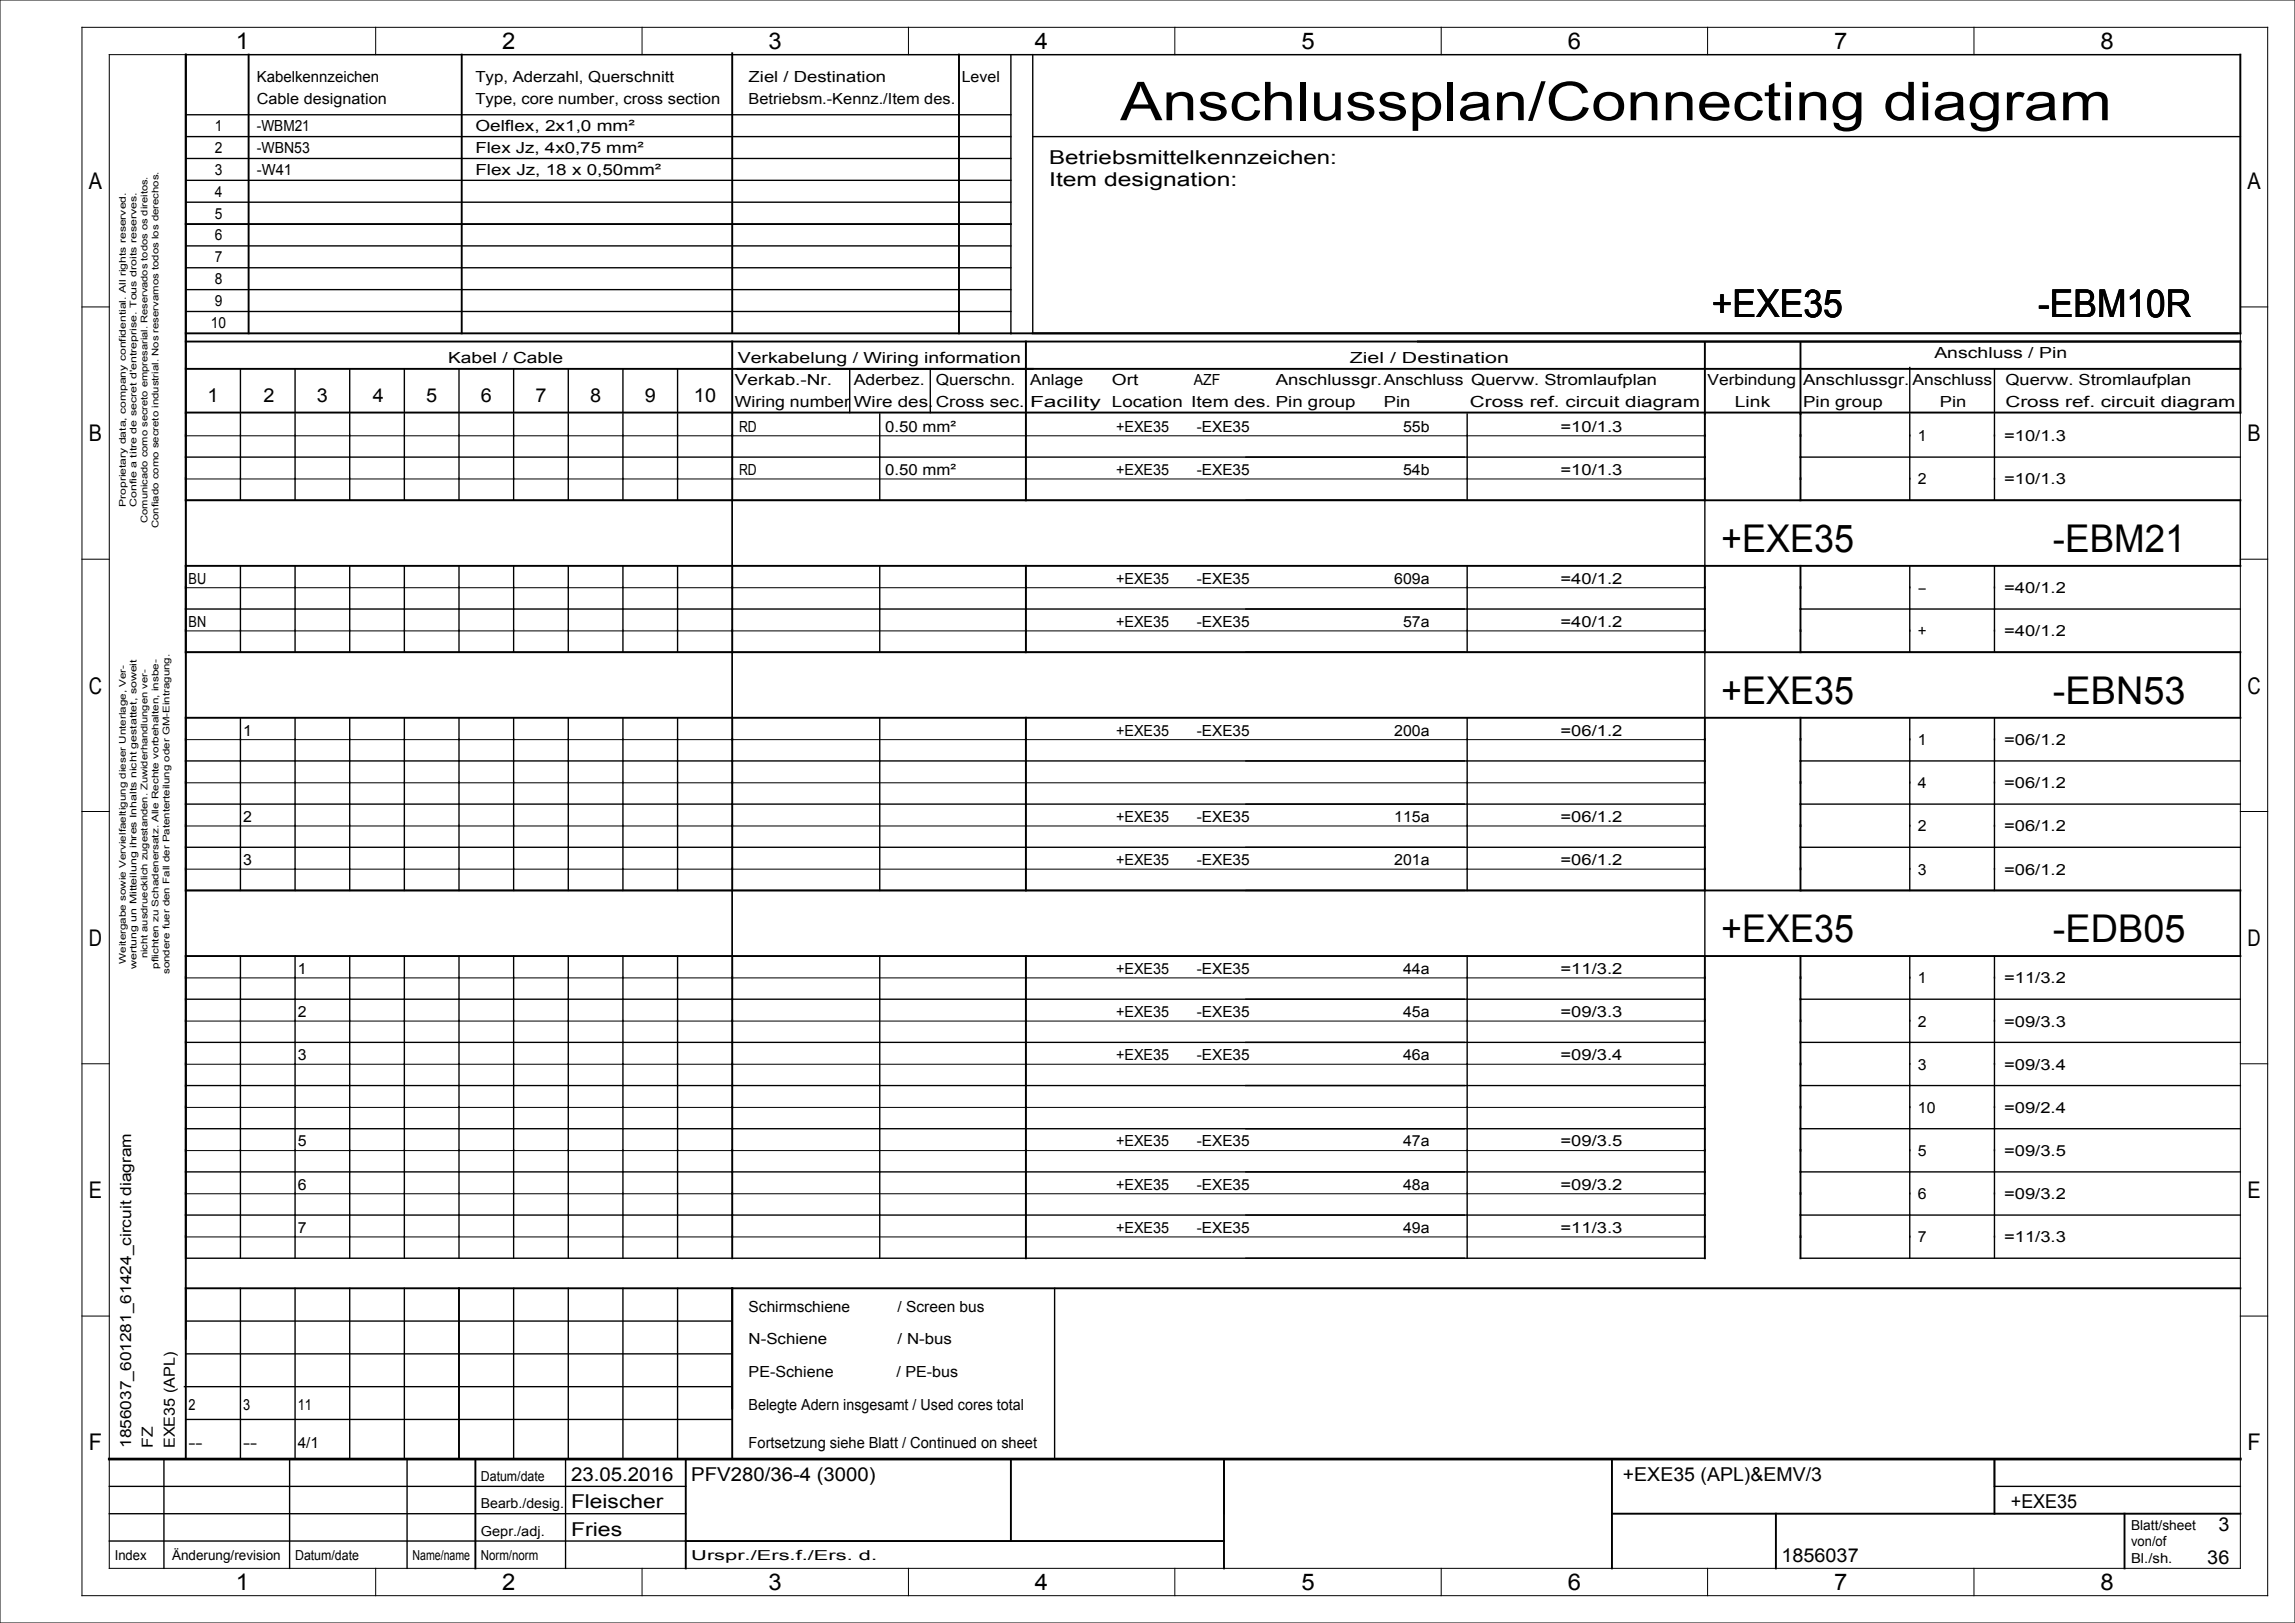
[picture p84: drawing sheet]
<svg xmlns="http://www.w3.org/2000/svg" width="420mm" height="297mm" viewBox="0 0 420 297" stroke-linecap="round" stroke-linejoin="round" font-family="sans-serif">
<defs><g id="words">
<text font-size="9.8" x="205" y="22">Anschlussplan/Connecting diagram</text>
<g font-size="7">
<text x="313.3" y="58">+EXE35</text>
<text x="373" y="58">-EBM10R</text>
<text x="315" y="101">+EXE35</text>
<text x="375.7" y="101">-EBM21</text>
<text x="315" y="128.8">+EXE35</text>
<text x="375.7" y="128.8">-EBN53</text>
<text x="315" y="172.5">+EXE35</text>
<text x="375.7" y="172.5">-EDB05</text>
</g>
<g font-size="4.2">
<text x="43.2" y="9">1</text>
<text x="91.9" y="9">2</text>
<text x="140.7" y="9">3</text>
<text x="189.4" y="9">4</text>
<text x="238.2" y="9">5</text>
<text x="286.9" y="9">6</text>
<text x="335.7" y="9">7</text>
<text x="384.4" y="9">8</text>
<text x="16.3" y="34.6">A</text>
<text x="411.3" y="34.6">A</text>
<text x="16.3" y="80.8">B</text>
<text x="411.3" y="80.8">B</text>
<text x="16.3" y="126.9">C</text>
<text x="411.3" y="126.9">C</text>
<text x="16.3" y="173.1">D</text>
<text x="411.3" y="173.1">D</text>
<text x="16.3" y="219.2">E</text>
<text x="411.3" y="219.2">E</text>
<text x="16.3" y="265.4">F</text>
<text x="411.3" y="265.4">F</text>
<text x="43.2" y="291">1</text>
<text x="91.9" y="291">2</text>
<text x="140.7" y="291">3</text>
<text x="189.4" y="291">4</text>
<text x="238.2" y="291">5</text>
<text x="286.9" y="291">6</text>
<text x="335.7" y="291">7</text>
<text x="384.4" y="291">8</text>
</g>
<g font-size="3.5">
<text x="192" y="30">Betriebsmittelkennzeichen:</text>
<text x="192" y="34">Item designation:</text>
<text x="38" y="73.5">1</text>
<text x="48.3" y="73.5">2</text>
<text x="58" y="73.5">3</text>
<text x="68.3" y="73.5">4</text>
<text x="78" y="73.5">5</text>
<text x="88" y="73.5">6</text>
<text x="98" y="73.5">7</text>
<text x="108" y="73.5">8</text>
<text x="118" y="73.5">9</text>
<text x="127" y="73.5">10</text>
<text x="104.5" y="276">Fleischer</text>
<text x="104.5" y="271">23.05.2016</text>
<text x="126.5" y="271">PFV280/36-4 (3000)</text>
<text x="297" y="271">+EXE35 (APL)&amp;EMV/3</text>
<text x="368" y="276">+EXE35</text>
<text x="104.5" y="281">Fries</text>
<text x="406" y="280.3">3</text>
<text x="326" y="285.8">1856037</text>
<text x="403.9" y="286.3">36</text>
</g>
<g font-size="2.8">
<text x="47" y="15">Kabelkennzeichen</text>
<text x="87" y="15">Typ, Aderzahl, Querschnitt</text>
<text x="137" y="15">Ziel / Destination</text>
<text x="176" y="15">Level</text>
<text x="47" y="19">Cable designation</text>
<text x="87" y="19">Type, core number, cross section</text>
<text x="137" y="19">Betriebsm.-Kennz./Item des.</text>
<text x="39.3" y="24">1</text>
<text x="39.3" y="28">2</text>
<text x="47" y="28">-WBN53</text>
<text x="47" y="24">-WBM21</text>
<text x="87" y="28">Flex Jz, 4x0,75 mm²</text>
<text x="87" y="24">Oelflex, 2x1,0 mm²</text>
<text x="39.3" y="32">3</text>
<text x="39.3" y="36">4</text>
<text x="47" y="32">-W41</text>
<text x="87" y="32">Flex Jz, 18 x 0,50mm²</text>
<text x="39.3" y="40">5</text>
<text x="39.3" y="44">6</text>
<text x="39.3" y="48">7</text>
<text x="39.3" y="52">8</text>
<text x="39.3" y="56">9</text>
<text x="38.6" y="60">10</text>
<text x="354" y="65.5">Anschluss / Pin</text>
<text x="82" y="66.5">Kabel / Cable</text>
<text x="134.5" y="70.5">Verkab.-Nr.</text>
<text x="135" y="66.5">Verkabelung / Wiring information</text>
<text x="156.2" y="70.5">Aderbez.</text>
<text x="171.2" y="70.5">Querschn.</text>
<text x="188.5" y="70.5">Anlage</text>
<text x="203.5" y="70.5">Ort</text>
<text x="218.5" y="70.5">AZF</text>
<text x="233.5" y="70.5">Anschlussgr.Anschluss Quervw. Stromlaufplan</text>
<text x="247" y="66.5">Ziel / Destination</text>
<text x="312.5" y="70.5">Verbindung</text>
<text x="330" y="70.5">Anschlussgr.</text>
<text x="350" y="70.5">Anschluss</text>
<text x="367" y="70.5">Quervw. Stromlaufplan</text>
<text x="134.5" y="74.5">Wiring number</text>
<text x="156.2" y="74.5">Wire des.</text>
<text x="171.2" y="74.5">Cross sec.</text>
<text x="188.5" y="74.5">Facility</text>
<text x="203.5" y="74.5">Location Item des. Pin group</text>
<text x="253.3" y="74.5">Pin</text>
<text x="269" y="74.5">Cross ref. circuit diagram</text>
<text x="317.5" y="74.5">Link</text>
<text x="330" y="74.5">Pin group</text>
<text x="355" y="74.5">Pin</text>
<text x="367" y="74.5">Cross ref. circuit diagram</text>
<text x="135.3" y="79">RD</text>
<text x="162" y="79">0.50 mm²</text>
<text x="204.2" y="79">+EXE35</text>
<text x="219" y="79">-EXE35</text>
<text x="256.8" y="79">55b</text>
<text x="285.6" y="79">=10/1.3</text>
<text x="351" y="80.8">1</text>
<text x="366.7" y="80.8">=10/1.3</text>
<text x="135.3" y="86.9">RD</text>
<text x="162" y="86.9">0.50 mm²</text>
<text x="204.2" y="86.9">+EXE35</text>
<text x="219" y="86.9">-EXE35</text>
<text x="256.8" y="86.9">54b</text>
<text x="285.6" y="86.9">=10/1.3</text>
<text x="351" y="88.7">2</text>
<text x="366.7" y="88.7">=10/1.3</text>
<text x="34.5" y="106.8">BU</text>
<text x="204.2" y="106.8">+EXE35</text>
<text x="219" y="106.8">-EXE35</text>
<text x="255.1" y="106.8">609a</text>
<text x="285.6" y="106.8">=40/1.2</text>
<text x="351" y="108.5">-</text>
<text x="366.7" y="108.5">=40/1.2</text>
<text x="34.5" y="114.7">BN</text>
<text x="204.2" y="114.7">+EXE35</text>
<text x="219" y="114.7">-EXE35</text>
<text x="256.8" y="114.7">57a</text>
<text x="285.6" y="114.7">=40/1.2</text>
<text x="351" y="116.5">+</text>
<text x="366.7" y="116.5">=40/1.2</text>
<text x="44.5" y="134.6">1</text>
<text x="204.2" y="134.6">+EXE35</text>
<text x="219" y="134.6">-EXE35</text>
<text x="255.1" y="134.6">200a</text>
<text x="285.6" y="134.6">=06/1.2</text>
<text x="351" y="136.3">1</text>
<text x="366.7" y="136.3">=06/1.2</text>
<text x="351" y="144.3">4</text>
<text x="366.7" y="144.3">=06/1.2</text>
<text x="44.5" y="150.4">2</text>
<text x="204.2" y="150.4">+EXE35</text>
<text x="219" y="150.4">-EXE35</text>
<text x="255.1" y="150.4">115a</text>
<text x="285.6" y="150.4">=06/1.2</text>
<text x="351" y="152.1">2</text>
<text x="366.7" y="152.1">=06/1.2</text>
<text x="44.5" y="158.3">3</text>
<text x="204.2" y="158.3">+EXE35</text>
<text x="219" y="158.3">-EXE35</text>
<text x="255.1" y="158.3">201a</text>
<text x="285.6" y="158.3">=06/1.2</text>
<text x="351" y="160">3</text>
<text x="366.7" y="160">=06/1.2</text>
<text x="54.5" y="178.2">1</text>
<text x="204.2" y="178.2">+EXE35</text>
<text x="219" y="178.2">-EXE35</text>
<text x="256.8" y="178.2">44a</text>
<text x="285.6" y="178.2">=11/3.2</text>
<text x="351" y="180">1</text>
<text x="366.7" y="180">=11/3.2</text>
<text x="54.5" y="186.1">2</text>
<text x="204.2" y="186.1">+EXE35</text>
<text x="219" y="186.1">-EXE35</text>
<text x="256.8" y="186.1">45a</text>
<text x="285.6" y="186.1">=09/3.3</text>
<text x="351" y="187.8">2</text>
<text x="366.7" y="187.8">=09/3.3</text>
<text x="54.5" y="194">3</text>
<text x="204.2" y="194">+EXE35</text>
<text x="219" y="194">-EXE35</text>
<text x="256.8" y="194">46a</text>
<text x="285.6" y="194">=09/3.4</text>
<text x="351" y="195.7">3</text>
<text x="366.7" y="195.7">=09/3.4</text>
<text x="351" y="203.7">10</text>
<text x="366.7" y="203.7">=09/2.4</text>
<text x="54.5" y="209.8">5</text>
<text x="204.2" y="209.8">+EXE35</text>
<text x="219" y="209.8">-EXE35</text>
<text x="256.8" y="209.8">47a</text>
<text x="285.6" y="209.8">=09/3.5</text>
<text x="351" y="211.5">5</text>
<text x="366.7" y="211.5">=09/3.5</text>
<text x="54.5" y="217.7">6</text>
<text x="204.2" y="217.7">+EXE35</text>
<text x="219" y="217.7">-EXE35</text>
<text x="256.8" y="217.7">48a</text>
<text x="285.6" y="217.7">=09/3.2</text>
<text x="351" y="219.4">6</text>
<text x="366.7" y="219.4">=09/3.2</text>
<text x="54.5" y="225.6">7</text>
<text x="204.2" y="225.6">+EXE35</text>
<text x="219" y="225.6">-EXE35</text>
<text x="256.8" y="225.6">49a</text>
<text x="285.6" y="225.6">=11/3.3</text>
<text x="351" y="227.4">7</text>
<text x="366.7" y="227.4">=11/3.3</text>
<text x="137" y="240">Schirmschiene</text>
<text x="164.3" y="240">/ Screen bus</text>
<text x="137" y="246">N-Schiene</text>
<text x="164.3" y="246">/ N-bus</text>
<text x="137" y="252">PE-Schiene</text>
<text x="164.1" y="252">/ PE-bus</text>
<text x="34.5" y="258">2</text>
<text x="44.5" y="258">3</text>
<text x="54.5" y="258">11</text>
<text x="137" y="258">Belegte Adern insgesamt / Used cores total</text>
<text x="24" y="265" transform="rotate(-90 24 265)">1856037_601281_61424_circuit diagram</text>
<text x="28" y="265" transform="rotate(-90 28 265)">FZ</text>
<text x="32" y="265" transform="rotate(-90 32 265)">EXE35 (APL)</text>
<text x="34.5" y="265">--</text>
<text x="44.5" y="265">--</text>
<text x="54.5" y="265">4/1</text>
<text x="137" y="265">Fortsetzung siehe Blatt / Continued on sheet</text>
</g>
<g font-size="2.5">
<text x="88" y="271">Datum/date</text>
<text x="88" y="276">Bearb./desig.</text>
<text x="88" y="281">Gepr./adj.</text>
<text x="390" y="280">Blatt/sheet</text>
<text x="21" y="285.5">Index</text>
<text x="31.5" y="285.5">Änderung/revision</text>
<text x="54" y="285.5">Datum/date</text>
<text x="75.5" y="285.5">Name/name</text>
<text x="88" y="285.5">Norm/norm</text>
<text x="126.5" y="285.5">Urspr./Ers.f./Ers. d.</text>
<text x="390" y="286">Bl./sh.</text>
<text x="390" y="283">von/of</text>
</g>
<g font-size="1.7">
<text x="23" y="92.8" transform="rotate(-90 23 92.8)">Proprietary data, company confidential. All rights reserved.</text>
<text x="25" y="92.8" transform="rotate(-90 25 92.8)">Confie a titre de secret d'entreprise. Tous droits reserves.</text>
<text x="27" y="95.7" transform="rotate(-90 27 95.7)">Comunicado como secreto empresarial. Reservados todos os direitos.</text>
<text x="29" y="96.6" transform="rotate(-90 29 96.6)">Confiado como secreto industrial. Nos reservamos todos los derechos.</text>
<text x="23" y="176.4" transform="rotate(-90 23 176.4)">Weitergabe sowie Vervielfaeltigung dieser Unterlage, Ver-</text>
<text x="25" y="177.3" transform="rotate(-90 25 177.3)">wertung un Mitteilung ihres Inhalts nicht gestattet, soweit</text>
<text x="27" y="175.4" transform="rotate(-90 27 175.4)">nicht ausdruecklich zugestanden. Zuwiderhandlungen ver-</text>
<text x="29" y="177.3" transform="rotate(-90 29 177.3)">pflichten zu Schadenersatz. Alle Rechte vorbehalten, insbe-</text>
<text x="31" y="178.3" transform="rotate(-90 31 178.3)">sondere fuer den Fall der Patenterteilung oder GM-Eintragung.</text>
</g>
</g></defs>
<g fill="none" stroke="#000" stroke-width=".18">
<path d="M0 0h420v297h-420zM15 5h400v287h-400zM20 10h390v277h-390zM68.8 5v5M117.5 5v5M166.3 5v5M215 5v5M263.8 5v5M312.5 5v5M361.3 5v5M15 56.2h5M410 56.2h5"/>
<path d="M34 79.7h278M34 87.7h278M15 102.3h5M34 107.5h278M34 115.4h278M410 102.3h5M34 135.3h278M15 148.5h5M34 159.1h278M34 143.2h278M34 151.2h278M410 148.5h5"/>
<path d="M34 178.9h278M15 194.7h5M34 194.7h278M34 186.9h278M410 194.7h5M34 202.6h278M34 218.4h278M34 210.6h278M34 226.3h278M15 240.8h5M410 240.8h5M68.8 287v5"/>
<path d="M117.5 287v5M166.3 287v5M215 287v5M263.8 287v5M312.5 287v5M361.3 287v5"/>
</g>
<g fill="none" stroke="#000" stroke-width=".35">
<path d="M34 10v257M45.5 10v51M84.5 10v51M134 9.7v51.1M175.5 10v51M410 10v51h-376M34 41h151M34 67.5h376M34 62.5h376v13h-376M134 62.5v13M134 75.8v15.7M187.8 62.5v13"/>
<path d="M187.8 75.8v15.7M312 62.7v28.8M329.5 62.7v28.8M34 91.5h376M34 119.3h376M34 103.6h376M134 103.6v15.7M187.8 103.6v15.7M312 103.6v15.7M329.5 103.6v15.7M34 131.4h376M134 131.4v31.6"/>
<path d="M187.8 131.4v31.6M312 131.4v31.6M329.5 131.4v31.6M34 174.9h376M34 163h376M134 174.9v55.3M187.8 174.9v55.3M312 174.9v55.3M329.5 174.9v55.3M34 235.8h376M84 235.8v31.2M134 235.8v31.2"/>
<path d="M87 267v20M125.5 267v20M185 267v15M224 267v20M295 277h115M295 267v20M325 277v10M365 267v10M388.8 277v10M125.5 282h98.5"/>
</g>
<g fill="none" stroke="#000" stroke-width=".25">
<path d="M34 10h376M185 10v51M189 10v51M34 21h151M34 25h151M34 37h151M34 29h151M34 33h151M189 25h221M34 45h151M34 53h151M34 49h151"/>
<path d="M34 57h151M44 67.5v8M44 75.8v15.7M54 67.5v8M54 75.8v15.7M64 67.5v8M64 75.8v15.7M74 67.5v8M74 75.8v15.7M84 67.5v8M84 75.8v15.7M94 67.5v8"/>
<path d="M94 75.8v15.7M104 67.5v8M104 75.8v15.7M114 67.5v8M114 75.8v15.7M124 67.5v8M124 75.8v15.7M155.5 67.5v8M161 75.8v15.7M170.2 67.5v8M268.5 75.8v15.7M349.5 67.2v8"/>
<path d="M349.5 75.8v15.7M365 67.5v8M365 75.8v15.7M34 83.6h278M134 91.5v12.1M329.5 91.5h80.5v12.1M329.5 83.6h80.5M34 103.6v-12.1h278v12.1M34 111.4h278M44 103.6v15.7M54 103.6v15.7M64 103.6v15.7"/>
<path d="M74 103.6v15.7M84 103.6v15.7M94 103.6v15.7M104 103.6v15.7M114 103.6v15.7M124 103.6v15.7M134 119.3v12.1M161 103.6v15.7M268.5 103.6v15.7M329.5 119.3h80.5v12.1M329.5 111.4h80.5M349.5 103.6v15.7"/>
<path d="M365 103.6v15.7M34 131.4v-12.1h278v12.1M34 139.3h278M44 131.4v31.6M54 131.4v31.6M64 131.4v31.6M74 131.4v31.6M84 131.4v31.6M94 131.4v31.6M104 131.4v31.6M114 131.4v31.6M124 131.4v31.6"/>
<path d="M161 131.4v31.6M268.5 131.4v31.6M329.5 139.3h80.5M349.5 131.4v31.6M365 131.4v31.6M34 147.1h278M34 155h278M329.5 147.1h80.5M329.5 155h80.5M34 174.9v-11.9h278v11.9M44 174.9v55.3M54 174.9v55.3"/>
<path d="M64 174.9v55.3M74 174.9v55.3M84 174.9v55.3M94 174.9v55.3M104 174.9v55.3M114 174.9v55.3M124 174.9v55.3M134 163v11.9M161 174.9v55.3M268.5 174.9v55.3M329.5 163h80.5v11.9M349.5 174.9v55.3"/>
<path d="M365 174.9v55.3M34 182.8h278M34 198.6h278M34 190.8h278M329.5 182.8h80.5M329.5 198.6h80.5M329.5 190.8h80.5M34 206.5h278M34 214.5h278M329.5 206.5h80.5M329.5 214.5h80.5M34 222.4h278"/>
<path d="M34 230.2h278M44 235.8v31.2M54 235.8v31.2M64 235.8v31.2M74 235.8v31.2M94 235.8v31.2M104 235.8v31.2M114 235.8v31.2M124 235.8v31.2M193 235.8v31.2M329.5 222.4h80.5M329.5 230.2h80.5"/>
<path d="M33.7 253.8h100.1M34 259.7h100M34 247.8h100M34 241.8h100M20 272h105.5M20 277h105.5M30 267v20M53 267v20M74.5 267v20M103.5 267v20M224 267v10M365 267v5h45"/>
<path d="M20 282h105.5"/>
</g>
<path d="M20 267h390" fill="none" stroke="#000" stroke-width=".5"/>
<use href="#words"/>
</svg>
